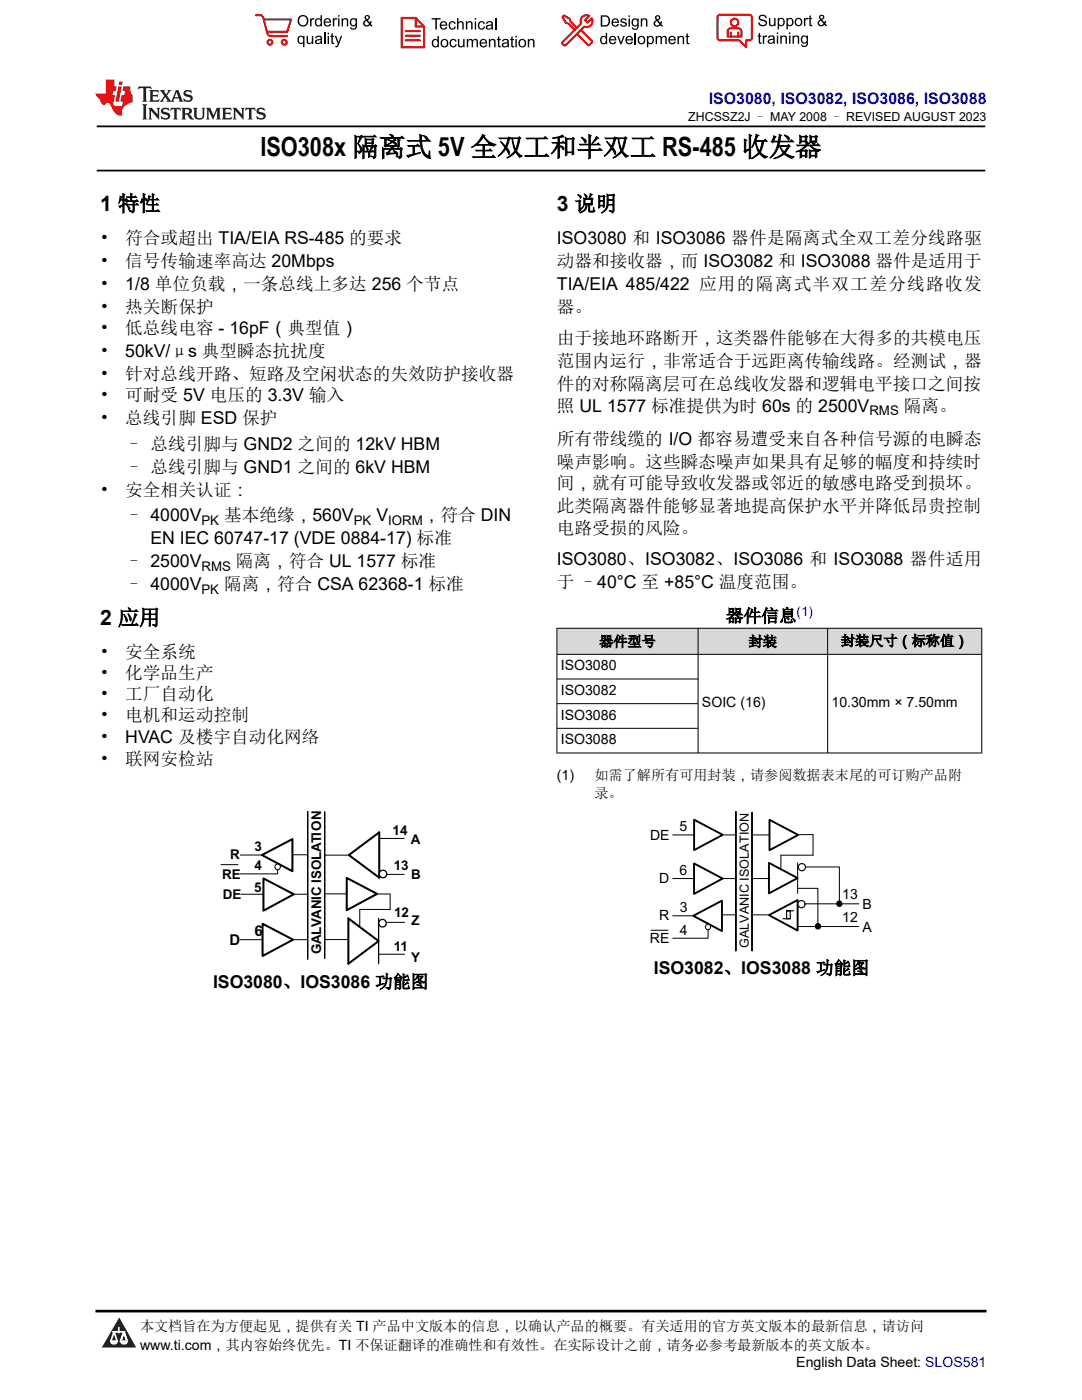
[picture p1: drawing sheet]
<svg xmlns="http://www.w3.org/2000/svg" width="216mm" height="279mm" viewBox="0 0 216 279" stroke-linecap="round" stroke-linejoin="round" font-family="sans-serif">
<defs><g id="words">
<text font-size="5.3" x="52" y="31.2">ISO308x 隔离式 5V 全双工和半双工 RS-485 收发器</text>
<g font-size="4.2">
<text x="20" y="42.1">1 特性</text>
<text x="111.1" y="42.1">3 说明</text>
<text x="20" y="124.7">2 应用</text>
</g>
<g font-size="3.5">
<text x="20" y="48.6">•</text>
<text x="20" y="53.2">•</text>
<text x="25" y="48.6">符合或超出 TIA/EIA RS-485 的要求</text>
<text x="25" y="53.2">信号传输速率高达 20Mbps</text>
<text x="111.1" y="48.6">ISO3080 和 ISO3086 器件是隔离式全双工差分线路驱</text>
<text x="111.1" y="53.2">动器和接收器，而 ISO3082 和 ISO3088 器件是适用于</text>
<text x="20" y="57.8">•</text>
<text x="25" y="57.8">1/8 单位负载，一条总线上多达 256 个节点</text>
<text x="111.1" y="57.8">TIA/EIA 485/422 应用的隔离式半双工差分线路收发</text>
<text x="20" y="62.4">•</text>
<text x="25" y="62.4">热关断保护</text>
<text x="111.1" y="62.4">器。</text>
<text x="20" y="66.6">•</text>
<text x="20" y="71.2">•</text>
<text x="25" y="66.6">低总线电容 - 16pF（典型值）</text>
<text x="25" y="71.2">50kV/μs 典型瞬态抗扰度</text>
<text x="111.1" y="68.7">由于接地环路断开，这类器件能够在大得多的共模电压</text>
<text x="20" y="75.8">•</text>
<text x="25" y="75.8">针对总线开路、短路及空闲状态的失效防护接收器</text>
<text x="111.1" y="73.3">范围内运行，非常适合于远距离传输线路。经测试，器</text>
<text x="111.1" y="77.9">件的对称隔离层可在总线收发器和逻辑电平接口之间按</text>
<text x="20" y="80">•</text>
<text x="25" y="80">可耐受 5V 电压的 3.3V 输入</text>
<text x="111.1" y="82.1">照 UL 1577 标准提供为时 60s 的 2500V</text>
<text x="180.3" y="82.1">隔离。</text>
<text x="20" y="84.6">•</text>
<text x="25" y="84.6">总线引脚 ESD 保护</text>
<text x="25" y="89.7">– 总线引脚与 GND2 之间的 12kV HBM</text>
<text x="111.1" y="88.8">所有带线缆的 I/O 都容易遭受来自各种信号源的电瞬态</text>
<text x="25" y="94.3">– 总线引脚与 GND1 之间的 6kV HBM</text>
<text x="111.1" y="93.4">噪声影响。这些瞬态噪声如果具有足够的幅度和持续时</text>
<text x="20" y="98.9">•</text>
<text x="25" y="98.9">安全相关认证：</text>
<text x="111.1" y="97.7">间，就有可能导致收发器或邻近的敏感电路受到损坏。</text>
<text x="25" y="104">– 4000V</text>
<text x="44.7" y="104">基本绝缘，560V</text>
<text x="75.1" y="104">V</text>
<text x="84.4" y="104">，符合 DIN</text>
<text x="111.1" y="102.2">此类隔离器件能够显著地提高保护水平并降低昂贵控制</text>
<text x="111.1" y="106.5">电路受损的风险。</text>
<text x="25" y="113.2">– 2500V</text>
<text x="30" y="108.6">EN IEC 60747-17 (VDE 0884-17) 标准</text>
<text x="47.1" y="113.2">隔离，符合 UL 1577 标准</text>
<text x="111.1" y="112.8">ISO3080、ISO3082、ISO3086 和 ISO3088 器件适用</text>
<text x="25" y="117.8">– 4000V</text>
<text x="44.7" y="117.8">隔离，符合 CSA 62368-1 标准</text>
<text x="111.1" y="117.4">于 –40°C 至 +85°C 温度范围。</text>
<text x="144.8" y="124.1">器件信息</text>
<text x="20" y="131.3">•</text>
<text x="25" y="131.3">安全系统</text>
<text x="20" y="135.5">•</text>
<text x="25" y="135.5">化学品生产</text>
<text x="20" y="139.7">•</text>
<text x="20" y="144">•</text>
<text x="25" y="139.7">工厂自动化</text>
<text x="25" y="144">电机和运动控制</text>
<text x="20" y="148.2">•</text>
<text x="25" y="148.2">HVAC 及楼宇自动化网络</text>
<text x="20" y="152.8">•</text>
<text x="25" y="152.8">联网安检站</text>
<text x="42.5" y="197.1">ISO3080、IOS3086 功能图</text>
<text x="130.5" y="194.4">ISO3082、IOS3088 功能图</text>
</g>
<text font-size="3.2" fill="#00f" x="141.4" y="20.8">ISO3080, ISO3082, ISO3086, ISO3088</text>
<g font-size="3">
<text x="45.8" y="188.6">D</text>
<text x="50.8" y="186.8">6</text>
</g>
<g font-size="2.8">
<text x="119.6" y="129">器件型号</text>
<text x="149.4" y="129">封装</text>
<text x="167.8" y="128.9">封装尺寸（标称值）</text>
<text x="111.9" y="133.8">ISO3080</text>
<text x="111.9" y="138.7">ISO3082</text>
<text x="111.9" y="143.6">ISO3086</text>
<text x="140.1" y="141.2">SOIC (16)</text>
<text x="165.9" y="141.2">10.30mm × 7.50mm</text>
<text x="111.9" y="148.5">ISO3088</text>
<text x="111.1" y="155.6">(1)</text>
<text x="118.6" y="155.6">如需了解所有可用封装，请参阅数据表末尾的可订购产品附</text>
<text x="118.6" y="159.3">录。</text>
<text x="129.7" y="167.7">DE</text>
<text x="135.6" y="165.9">5</text>
<text x="131.5" y="176.3">D</text>
<text x="135.6" y="174.6">6</text>
<text x="168.1" y="179.4">13</text>
<text x="131.5" y="183.6">R</text>
<text x="135.7" y="182">3</text>
<text x="168.1" y="184">12</text>
<text x="172.1" y="181.3">B</text>
<text x="129.7" y="188.2">RE</text>
<text x="135.7" y="186.7">4</text>
<text x="172.1" y="186">A</text>
<text x="27.9" y="265.7">本文档旨在为方便起见，提供有关 TI 产品中文版本的信息，以确认产品的概要。有关适用的官方英文版本的最新信息，请访问</text>
<text x="27.9" y="269.4">www.ti.com，其内容始终优先。TI 不保证翻译的准确性和有效性。在实际设计之前，请务必参考最新版本的英文版本。</text>
<text x="158.9" y="272.8">English Data Sheet: SLOS581</text>
</g>
<g font-size="2.7">
<text x="78.4" y="166.6">14</text>
<text x="45.9" y="171.4">R</text>
<text x="50.8" y="169.8">3</text>
<text x="50.8" y="173.6">4</text>
<text x="78.6" y="173.7">13</text>
<text x="82" y="168.5">A</text>
<text x="44.4" y="175.5">RE</text>
<text x="44.5" y="179.4">DE</text>
<text x="50.7" y="178">5</text>
<text x="82.1" y="175.5">B</text>
<text x="78.7" y="183.1">12</text>
<text x="82.1" y="184.6">Z</text>
<text x="64.1" y="190.4" transform="rotate(-90 64.1 190.4)">GALVANIC ISOLATION</text>
<text x="78.6" y="189.8">11</text>
<text x="82" y="192.1">Y</text>
</g>
<g font-size="2.6">
<text x="173.5" y="82.8">RMS</text>
<text x="40.2" y="104.7">PK</text>
<text x="70.6" y="104.7">PK</text>
<text x="77.5" y="104.7">IORM</text>
<text x="40.2" y="113.9">RMS</text>
<text x="40.2" y="118.5">PK</text>
</g>
<text font-size="2.6" fill="#00f" x="159" y="122.9">(1)</text>
<g font-size="2.5">
<text x="137.3" y="24.2">ZHCSSZ2J – MAY 2008 – REVISED AUGUST 2023</text>
<text x="149.4" y="189.2" transform="rotate(-90 149.4 189.2)">GALVANIC ISOLATION</text>
</g>
</g></defs>
<path d="M19.3 25.2h177.3M19.3 34h177.3" fill="none" stroke="#000" stroke-width=".35"/>
<g fill="#d8d8d8">
<path d="M111.1 125.4h84.8v5.2h-84.8z" fill-rule="evenodd"/>
<path d="M111.2 125.4h28v5.1h-28z" fill-rule="evenodd"/>
<path d="M139.4 125.4h25.7v5.1h-25.7z" fill-rule="evenodd"/>
<path d="M165.2 125.4h30.6v5.1h-30.6z" fill-rule="evenodd"/>
</g>
<path d="M111.1 125.4h84.9M111.1 130.6h84.9M111.1 135.5h28.3M111.1 125.3v25M139.3 125.3v25M165.1 125.3v25M195.9 125.3v25M111.1 140.4h28.3M111.1 145.4h28.3M196 150.3h-84.9M58.5 187.5h2.8" fill="none" stroke="#000" stroke-width=".2"/>
<path d="M52.4 184.4l6.1 3.1-6.1 3.3z" fill="#fff"/>
<path d="M52.4 184.4l6.1 3.1-6.1 3.3z" fill="none" stroke="#000" stroke-width=".4"/>
<path d="M47.9 187.5h4.5" fill="none" stroke="#000" stroke-width=".2"/>
<path d="M52.3 170.6l6.1-3.1v6.4z" fill="#fff"/>
<path d="M52.3 170.6l6.1-3.1v6.4z" fill="none" stroke="#000" stroke-width=".4"/>
<path d="M44.1 172.6h3.4M47.9 170.6h4.6M55.4 172.2v2.2h-7.5" fill="none" stroke="#000" stroke-width=".2"/>
<circle cx="55.4" cy="173" r=".58" fill="#fff"/>
<g fill="none" stroke="#000" stroke-width=".2">
<path d="M58.5 170.6h2.8M64.8 170.7h4.7M64.8 187.5h4.7M75.5 190.4h5.2M77.1 184.1h3.6"/>
<circle cx="55.4" cy="173" r=".58"/>
</g>
<path d="M75.7 166.1v9.1M69.5 183.3l6 4.5-6 4.5z" fill="none" stroke="#000" stroke-width=".4"/>
<g fill="none" stroke="#000" stroke-width=".25">
<path d="M75.5 183.3v9"/>
<circle cx="76.3" cy="184.2" r=".75"/>
</g>
<circle cx="76.4" cy="174.4" r=".76" fill="#fff"/>
<circle cx="76.4" cy="174.4" r=".76" fill="none" stroke="#000" stroke-width=".25"/>
<path d="M75.7 166.1l-6.1 4.5 6.1 4.6" fill="none" stroke="#000" stroke-width=".4"/>
<path d="M75.7 167.3h4.9M77.2 174.5h3.4M71.8 181.5v3.4" fill="none" stroke="#000" stroke-width=".2"/>
<path d="M69.2 175.2l6 3.2-6 3.2z" fill="#fff"/>
<path d="M69.2 175.2l6 3.2-6 3.2z" fill="none" stroke="#000" stroke-width=".4"/>
<path d="M58.7 178.5h2.8M64.7 178.4h4.5" fill="none" stroke="#000" stroke-width=".2"/>
<path d="M52.6 175.3l6 3.2-6 3.3z" fill="#fff"/>
<path d="M52.6 175.3l6 3.2-6 3.3z" fill="none" stroke="#000" stroke-width=".4"/>
<g fill="none" stroke="#000" stroke-width=".2">
<path d="M48.1 178.5h4.5M61.4 162v.1zM61.4 162.2v.1zM61.4 162.7v.1zM61.4 162.9v.2zM61.4 163.2l.1 .1zM61.4 163.4v.1zM61.4 163.6v.2zM61.4 163.9v.1zM61.4 164.1v.2zM61.4 164.6v.2zM61.4 164.9l.1 .1z"/>
<path d="M61.4 165.1v.1zM61.4 165.3l.1 .2zM61.4 165.6v.1zM61.4 165.8v.2zM61.4 166.1v.1zM61.4 166.3v.1zM61.4 166.5l.1 .2zM61.4 166.8v.1zM61.4 167l.1 .2zM61.4 167.3v.1zM61.4 167.5v.2zM61.4 167.8v.1z"/>
<path d="M61.4 168v.1zM61.4 168.2l.1 .1zM61.4 168.4v.2zM61.4 168.7v.1zM61.4 169.2v.1zM61.4 169.4l.1 .2zM61.4 169.7v.1zM61.4 169.9l.1 .1zM61.4 170.1v.2zM61.4 170.6v.2zM61.4 170.9v.1zM61.4 171.3v.2z"/>
<path d="M61.4 171.6l.1 .1zM61.4 171.8v.2zM61.4 172.1v.1zM61.4 172.3v.2zM61.4 172.6v.1zM61.4 173.5v.2zM61.4 174v.1zM61.4 174.3v.1zM61.4 174.5v.1zM61.4 175.2v.1zM61.4 175.4v.2zM61.4 175.7v.1z"/>
<path d="M61.4 176.2l.1 .1zM61.4 176.4v.1zM61.4 176.9v.1zM61.4 177.1v.2zM61.4 178.1v.1zM61.4 178.6v.1zM61.4 178.8v.2zM61.4 179.1v.1zM61.4 179.3v.2zM61.4 179.6l.1 .1zM61.4 179.8v.1zM61.4 162.4v.2z"/>
<path d="M61.4 164.4v.1zM61.4 168.9v.2zM61.4 170.4v.1zM61.4 171.1v.1zM61.4 172.8v.1zM61.4 173v.2zM61.4 173.3l.1 .1zM61.4 173.7v.2zM61.4 174.7v.2zM61.4 174.9v.2zM61.4 175.9v.2zM61.4 176.6v.2z"/>
<path d="M61.4 177.4v.1zM61.4 177.6v.2zM61.4 177.8l.1 .2zM61.4 178.3l.1 .2zM64.8 162v.2zM64.8 162.2v.2zM64.8 162.5v.1zM64.8 162.7v.2zM64.8 163v.1zM64.8 163.2v.2zM64.8 163.4v.2zM64.8 163.7v.1z"/>
<path d="M64.8 163.9v.2zM64.8 164.1v.2zM64.8 164.4v.2zM64.8 164.6v.2zM64.8 164.9v.1zM64.8 165.1v.2zM64.8 165.4v.1zM64.8 165.6v.2zM64.8 165.8v.2zM64.8 166.1v.1zM64.8 166.3v.2zM64.8 166.6v.1z"/>
<path d="M64.8 166.8v.2zM64.8 167.1v.1zM64.8 167.3v.2zM64.8 167.5v.2zM64.8 167.8v.1zM64.8 168v.2zM64.8 168.3v.1zM64.8 168.5v.1zM64.8 168.7v.2zM64.8 169v.1zM64.8 169.2v.2zM64.8 169.5v.1z"/>
<path d="M64.8 169.7v.2zM64.8 169.9v.2zM64.8 170.2v.1zM64.8 170.4v.2zM64.8 170.6v.2zM64.8 170.9v.1zM64.8 171.1v.2zM64.8 171.4v.1zM64.8 171.6v.2zM64.8 171.9v.1zM64.8 172.1v.2zM64.8 172.3v.2z"/>
<path d="M64.8 172.6v.1zM64.8 172.8v.2zM64.8 173.1v.1zM64.8 173.3v.2zM64.8 173.5v.2zM64.8 173.8v.1zM64.8 174v.2zM64.8 174.3v.1zM64.8 174.5v.2zM64.8 174.8v.1zM64.8 175v.2zM64.8 175.2v.2z"/>
<path d="M64.8 175.5v.1zM64.8 175.7v.2zM64.8 176v.1zM64.8 176.2v.2zM64.8 176.4v.2zM64.8 176.7v.1zM64.8 176.9v.2zM64.8 177.2v.1zM64.8 177.4v.2zM64.8 177.6v.2zM64.8 177.9v.1zM64.8 178.1v.2z"/>
<path d="M64.8 178.4v.1zM64.8 178.6v.2zM64.8 178.8v.2zM64.8 179.1v.2zM64.8 179.3v.2zM64.8 179.6v.1zM64.8 179.8v.2zM75.2 178.4h2.6M77.8 178.5v3h-6M61.4 180l.1 .2zM61.4 180.3v.1zM61.4 181.4v.2z"/>
<path d="M61.4 182.9l.1 .1zM61.4 183.1v.2zM61.4 183.4v.1zM61.4 183.6v.2zM61.4 183.9v.1zM61.4 184.1v.2zM61.4 184.4v.1zM61.4 184.6l.1 .1zM61.4 184.8v.2zM61.4 185.8v.1zM61.4 186.5v.2zM61.4 187v.2z"/>
<path d="M61.4 187.3v.1zM61.4 187.5v.1zM61.4 187.7l.1 .2zM61.4 188v.1zM61.4 188.2v.1zM61.4 188.4v.2zM61.4 188.7v.1zM61.4 188.9v.2zM61.4 189.2l.1 .1zM61.4 189.4v.2zM61.4 189.9v.1zM61.4 190.6v.2z"/>
<path d="M61.4 191.1v.1zM61.4 180.5v.2zM61.4 180.7v.2zM61.4 181v.1zM61.4 181.2l.1 .1zM61.4 181.7v.2zM61.4 181.9v.2zM61.4 182.2v.1zM61.4 182.4l.1 .2zM61.4 182.6v.2zM61.4 185.1v.1zM61.4 185.3v.2z"/>
<path d="M61.4 185.5v.2zM61.4 186v.2zM61.4 186.3l.1 .1zM61.4 186.8v.1zM61.4 189.6v.2zM61.4 190.1v.2zM61.4 190.4v.1zM61.4 190.8l.1 .2zM61.4 191.3v.1zM64.8 180.1v.1zM64.8 180.3v.2zM64.8 180.5v.2z"/>
<path d="M64.8 180.8v.1zM64.8 181v.2zM64.8 181.2v.2zM64.8 181.5v.1zM64.8 181.8v.1zM64.8 182v.2zM64.8 182.2v.2zM64.8 182.5v.1zM64.8 182.7v.2zM64.8 182.9v.2zM64.8 183.2v.1zM64.8 183.4v.2z"/>
<path d="M64.8 183.6v.2zM64.8 183.9v.1zM64.8 184.1v.2zM64.8 184.4v.1zM64.8 184.6v.2zM64.8 184.9v.1zM64.8 185.1v.2zM64.8 185.3v.2zM64.8 185.6v.1zM64.8 185.8v.2zM64.8 186.1v.1zM64.8 186.3v.2z"/>
<path d="M64.8 186.5v.2zM64.8 186.8v.2zM64.8 187v.2zM64.8 187.3v.1zM64.8 187.5v.2zM64.8 187.8v.1zM64.8 188v.2zM64.8 188.2v.2zM64.8 188.5v.1zM64.8 188.7v.2zM64.8 189v.1zM64.8 189.2v.2z"/>
<path d="M64.8 189.5v.1zM64.8 189.7v.1zM64.8 189.9v.2zM64.8 190.2v.1zM64.8 190.4v.2zM64.8 190.6v.2zM64.8 190.9v.1zM64.8 191.1v.2z"/>
</g>
<g fill="#000">
<path d="M61.4 162v.1zM61.4 162.2v.1zM61.4 162.4v.2zM61.4 162.7v.1zM61.4 162.9v.2zM61.4 163.2l.1 .1zM61.4 163.4v.1zM61.4 163.6v.2zM61.4 163.9v.1zM61.4 164.1v.2zM61.4 164.4v.1zM61.4 164.6v.2zM61.4 164.9l.1 .1zM61.4 165.1v.1zM61.4 165.3l.1 .2z" fill-rule="evenodd"/>
<path d="M61.4 165.6v.1zM61.4 165.8v.2zM61.4 166.1v.1zM61.4 166.3v.1zM61.4 166.5l.1 .2zM61.4 166.8v.1zM61.4 167l.1 .2zM61.4 167.3v.1zM61.4 167.5v.2zM61.4 167.8v.1zM61.4 168v.1zM61.4 168.2l.1 .1zM61.4 168.4v.2zM61.4 168.7v.1zM61.4 168.9v.2z" fill-rule="evenodd"/>
<path d="M61.4 169.2v.1zM61.4 169.4l.1 .2zM61.4 169.7v.1zM61.4 169.9l.1 .1zM61.4 170.1v.2zM61.4 170.4v.1zM61.4 170.6v.2zM61.4 170.9v.1zM61.4 171.1v.1zM61.4 171.3v.2zM61.4 171.6l.1 .1zM61.4 171.8v.2zM61.4 172.1v.1zM61.4 172.3v.2zM61.4 172.6v.1z" fill-rule="evenodd"/>
<path d="M61.4 172.8v.1zM61.4 173v.2zM61.4 173.3l.1 .1zM61.4 173.5v.2zM61.4 173.7v.2zM61.4 174v.1zM61.4 174.3v.1zM61.4 174.5v.1zM61.4 174.7v.2zM61.4 174.9v.2zM61.4 175.2v.1zM61.4 175.4v.2zM61.4 175.7v.1zM61.4 175.9v.2zM61.4 176.2l.1 .1z" fill-rule="evenodd"/>
<path d="M61.4 176.4v.1zM61.4 176.6v.2zM61.4 176.9v.1zM61.4 177.1v.2zM61.4 177.4v.1zM61.4 177.6v.2zM61.4 177.8l.1 .2zM61.4 178.1v.1zM61.4 178.3l.1 .2zM61.4 178.6v.1zM61.4 178.8v.2zM61.4 179.1v.1zM61.4 179.3v.2zM61.4 179.6l.1 .1zM61.4 179.8v.1z" fill-rule="evenodd"/>
<path d="M64.8 162v.2zM64.8 162.2v.2zM64.8 162.5v.1zM64.8 162.7v.2zM64.8 163v.1zM64.8 163.2v.2zM64.8 163.4v.2zM64.8 163.7v.1zM64.8 163.9v.2zM64.8 164.1v.2zM64.8 164.4v.2zM64.8 164.6v.2zM64.8 164.9v.1zM64.8 165.1v.2zM64.8 165.4v.1z" fill-rule="evenodd"/>
<path d="M64.8 165.6v.2zM64.8 165.8v.2zM64.8 166.1v.1zM64.8 166.3v.2zM64.8 166.6v.1zM64.8 166.8v.2zM64.8 167.1v.1zM64.8 167.3v.2zM64.8 167.5v.2zM64.8 167.8v.1zM64.8 168v.2zM64.8 168.3v.1zM64.8 168.5v.1zM64.8 168.7v.2zM64.8 169v.1z" fill-rule="evenodd"/>
<path d="M64.8 169.2v.2zM64.8 169.5v.1zM64.8 169.7v.2zM64.8 169.9v.2zM64.8 170.2v.1zM64.8 170.4v.2zM64.8 170.6v.2zM64.8 170.9v.1zM64.8 171.1v.2zM64.8 171.4v.1zM64.8 171.6v.2zM64.8 171.9v.1zM64.8 172.1v.2zM64.8 172.3v.2zM64.8 172.6v.1z" fill-rule="evenodd"/>
<path d="M64.8 172.8v.2zM64.8 173.1v.1zM64.8 173.3v.2zM64.8 173.5v.2zM64.8 173.8v.1zM64.8 174v.2zM64.8 174.3v.1zM64.8 174.5v.2zM64.8 174.8v.1zM64.8 175v.2zM64.8 175.2v.2zM64.8 175.5v.1zM64.8 175.7v.2zM64.8 176v.1zM64.8 176.2v.2z" fill-rule="evenodd"/>
<path d="M64.8 176.4v.2zM64.8 176.7v.1zM64.8 176.9v.2zM64.8 177.2v.1zM64.8 177.4v.2zM64.8 177.6v.2zM64.8 177.9v.1zM64.8 178.1v.2zM64.8 178.4v.1zM64.8 178.6v.2zM64.8 178.8v.2zM64.8 179.1v.2zM64.8 179.3v.2zM64.8 179.6v.1zM64.8 179.8v.2z" fill-rule="evenodd"/>
<path d="M61.4 180l.1 .2zM61.4 180.3v.1zM61.4 180.5v.2zM61.4 180.7v.2zM61.4 181v.1zM61.4 181.2l.1 .1zM61.4 181.4v.2zM61.4 181.7v.2zM61.4 181.9v.2zM61.4 182.2v.1zM61.4 182.4l.1 .2zM61.4 182.6v.2zM61.4 182.9l.1 .1zM61.4 183.1v.2zM61.4 183.4v.1z" fill-rule="evenodd"/>
<path d="M61.4 183.6v.2zM61.4 183.9v.1zM61.4 184.1v.2zM61.4 184.4v.1zM61.4 184.6l.1 .1zM61.4 184.8v.2zM61.4 185.1v.1zM61.4 185.3v.2zM61.4 185.5v.2zM61.4 185.8v.1zM61.4 186v.2zM61.4 186.3l.1 .1zM61.4 186.5v.2zM61.4 186.8v.1zM61.4 187v.2z" fill-rule="evenodd"/>
<path d="M61.4 187.3v.1zM61.4 187.5v.1zM61.4 187.7l.1 .2zM61.4 188v.1zM61.4 188.2v.1zM61.4 188.4v.2zM61.4 188.7v.1zM61.4 188.9v.2zM61.4 189.2l.1 .1zM61.4 189.4v.2zM61.4 189.6v.2zM61.4 189.9v.1zM61.4 190.1v.2zM61.4 190.4v.1zM61.4 190.6v.2zM61.4 190.8l.1 .2zM61.4 191.1v.1zM61.4 191.3v.1z" fill-rule="evenodd"/>
<path d="M64.8 180.1v.1zM64.8 180.3v.2zM64.8 180.5v.2zM64.8 180.8v.1zM64.8 181v.2zM64.8 181.2v.2zM64.8 181.5v.1zM64.8 181.8v.1zM64.8 182v.2zM64.8 182.2v.2zM64.8 182.5v.1zM64.8 182.7v.2zM64.8 182.9v.2zM64.8 183.2v.1zM64.8 183.4v.2z" fill-rule="evenodd"/>
<path d="M64.8 183.6v.2zM64.8 183.9v.1zM64.8 184.1v.2zM64.8 184.4v.1zM64.8 184.6v.2zM64.8 184.9v.1zM64.8 185.1v.2zM64.8 185.3v.2zM64.8 185.6v.1zM64.8 185.8v.2zM64.8 186.1v.1zM64.8 186.3v.2zM64.8 186.5v.2zM64.8 186.8v.2zM64.8 187v.2z" fill-rule="evenodd"/>
<path d="M64.8 187.3v.1zM64.8 187.5v.2zM64.8 187.8v.1zM64.8 188v.2zM64.8 188.2v.2zM64.8 188.5v.1zM64.8 188.7v.2zM64.8 189v.1zM64.8 189.2v.2zM64.8 189.5v.1zM64.8 189.7v.1zM64.8 189.9v.2zM64.8 190.2v.1zM64.8 190.4v.2zM64.8 190.6v.2zM64.8 190.9v.1zM64.8 191.1v.2z" fill-rule="evenodd"/>
</g>
<path d="M153.4 182.6l5.8-3v6.1z" fill="#fff"/>
<path d="M153.4 182.6l5.8-3v6.1z" fill="none" stroke="#000" stroke-width=".38"/>
<path d="M153.4 172.2l5.8 3-5.8 3.1z" fill="#fff"/>
<path d="M153.4 172.2l5.8 3-5.8 3.1z" fill="none" stroke="#000" stroke-width=".38"/>
<g fill="none" stroke="#000" stroke-width=".2">
<path d="M150.1 175.3h3.5M159.2 172.2v6.1M159.2 173h8.3v7.4M159.3 177.3h3.9v7M150.1 182.6h3.5M159.3 184.9h12.1M160.7 180.4h10.7"/>
<circle cx="163.2" cy="184.9" r=".57"/>
<circle cx="167.5" cy="180.3" r=".55"/>
</g>
<g fill="#000">
<circle cx="163.2" cy="184.9" r=".57"/>
<circle cx="167.5" cy="180.3" r=".55"/>
</g>
<path d="M157 181.8h.7v1.6h-.7z" fill-rule="evenodd" fill="#fff"/>
<path d="M156.2 183.4h1.5M157 181.8h.7v1.6h-.7zM157 181.8h1.4" fill="none" stroke="#000" stroke-width=".23"/>
<g fill="none" stroke="#000" stroke-width=".2">
<path d="M144.2 175.3h2.6M144.4 166.6h2.4M146.8 161.9l.1 .2zM146.8 162.2l.1 .1zM146.8 162.9l.1 .1zM146.8 163.1l.1 .1zM146.8 163.5l.1 .2zM146.8 163.8l.1 .1zM146.8 164l.1 .1zM146.8 164.2l.1 .2zM146.8 164.7l.1 .1zM146.8 164.9l.1 .1z"/>
<path d="M146.8 165.8l.1 .1zM146.8 166l.1 .2zM146.8 166.5l.1 .1zM146.8 166.7l.1 .2zM146.8 167.6l.1 .2zM146.8 167.9l.1 .1zM146.8 168.1l.1 .1zM146.8 168.3l.1 .1zM146.8 168.5l.1 .2zM146.8 168.8l.1 .1zM146.8 169l.1 .1zM146.8 169.5l.1 .1z"/>
<path d="M146.8 170.1l.1 .2zM146.8 170.4l.1 .1zM146.8 170.6l.1 .1zM146.8 170.8l.1 .2zM146.8 172.4l.1 .1zM146.8 172.6l.1 .2zM146.8 172.9l.1 .1zM146.8 173.3l.1 .2zM146.8 173.6l.1 .1zM146.8 174.2l.1 .2zM146.8 174.5l.1 .1zM146.8 174.7l.1 .1z"/>
<path d="M146.8 175.1l.1 .2zM146.8 175.4l.1 .1zM146.8 176.1l.1 .1zM146.8 176.5l.1 .1zM146.8 176.7l.1 .2zM146.8 177.2l.1 .1zM146.8 177.4l.1 .2zM146.8 178.3l.1 .2zM146.8 179l.1 .1zM146.8 179.2l.1 .2zM146.8 179.5l.1 .1zM146.8 162.4l.1 .1z"/>
<path d="M146.8 162.6l.1 .2zM146.8 163.3l.1 .1zM146.8 164.4l.1 .2zM146.8 165.1l.1 .2zM146.8 165.3l.1 .2zM146.8 165.6l.1 .1zM146.8 166.2l.1 .2zM146.8 166.9l.1 .2zM146.8 167.2l.1 .1zM146.8 167.4l.1 .1zM146.8 169.2l.1 .2zM146.8 169.7l.1 .1z"/>
<path d="M146.8 169.9l.1 .1zM146.8 171l.1 .2zM146.8 171.3l.1 .1zM146.8 171.5l.1 .1zM146.8 171.7l.1 .2zM146.8 171.9l.1 .2zM146.8 172.2l.1 .1zM146.8 173.1l.1 .1zM146.8 173.8l.1 .1zM146.8 174l.1 .1zM146.8 174.9l.1 .1zM146.8 175.6l.1 .1z"/>
<path d="M146.8 175.8l.1 .2zM146.8 176.3l.1 .1zM146.8 176.9l.1 .2zM146.8 177.6l.1 .2zM146.8 177.9l.1 .1zM146.8 178.1l.1 .1zM146.8 178.5l.1 .2zM146.8 178.8l.1 .1zM146.8 179.7l.1 .1zM146.8 179.9l.1 .2zM150 162.3l.1 .2zM150 162.6l.1 .1z"/>
<path d="M150 162.8l.1 .1zM150 163l.1 .2zM150 163.5l.1 .1zM150 164.2l.1 .1zM150 164.4l.1 .1zM150 164.6l.1 .2zM150 164.8l.1 .2zM150 165.3l.1 .1zM150 166.4l.1 .2zM150 166.7l.1 .1zM150 167.1l.1 .2zM150 167.3l.1 .2z"/>
<path d="M150 167.8l.1 .1zM150 168.3l.1 .1zM150 168.5l.1 .1zM150 168.7l.1 .1zM150 168.9l.1 .2zM150 169.2l.1 .1zM150 169.4l.1 .1zM150 169.6l.1 .2zM150 170.1l.1 .1zM150 170.5l.1 .2zM150 170.8l.1 .1zM150 171.2l.1 .2z"/>
<path d="M150 171.4l.1 .2zM150 171.7l.1 .1zM150 172.6l.1 .1zM150 173l.1 .2zM150 173.3l.1 .1zM150 173.5l.1 .1zM150 174.2l.1 .1zM150 175.1l.1 .1zM150 175.3l.1 .1zM150 175.8l.1 .1zM150 176l.1 .1zM150 176.5l.1 .1z"/>
<path d="M150 177.1l.1 .2zM150 177.4l.1 .1zM150 177.8l.1 .2zM150 178l.1 .2zM150 178.3l.1 .1zM150 179l.1 .1zM150 179.2l.1 .1zM150 179.9l.1 .1zM150 162.1l.1 .1zM150 163.2l.1 .2zM150 163.7l.1 .1zM150 163.9l.1 .2z"/>
<path d="M150 165.1l.1 .1zM150 165.5l.1 .2zM150 165.7l.1 .2zM150 166l.1 .1zM150 166.2l.1 .1zM150 166.9l.1 .1zM150 167.6l.1 .1zM150 168l.1 .2zM150 169.8l.1 .2zM150 170.3l.1 .1zM150 171l.1 .1zM150 171.9l.1 .1z"/>
<path d="M150 172.1l.1 .2zM150 172.3l.1 .2zM150 172.8l.1 .1zM150 173.7l.1 .2zM150 173.9l.1 .2zM150 174.4l.1 .1zM150 174.6l.1 .2zM150 174.8l.1 .2zM150 175.5l.1 .2zM150 176.2l.1 .2zM150 176.7l.1 .1zM150 176.9l.1 .1z"/>
<path d="M150 177.6l.1 .1zM150 178.5l.1 .1zM150 178.7l.1 .2zM150 179.4l.1 .1zM150 179.6l.1 .2zM150.1 166.6h6.5M144.2 182.6h2.6M146.8 180.2l.1 .1zM146.8 181.1l.1 .1zM146.8 181.3l.1 .1zM146.8 181.5l.1 .1zM146.8 182l.1 .1z"/>
<path d="M146.8 182.4l.1 .2zM146.8 183.1l.1 .1zM146.8 183.3l.1 .2zM146.8 183.8l.1 .1zM146.8 184l.1 .2zM146.8 184.2l.1 .2zM146.8 184.9l.1 .2zM146.8 185.2l.1 .1zM146.8 185.4l.1 .1zM146.8 185.8l.1 .2zM146.8 186.1l.1 .1zM146.8 187.9l.1 .1z"/>
<path d="M146.8 189.7l.1 .1zM146.8 180.4l.1 .1zM146.8 180.6l.1 .1zM146.8 180.8l.1 .2zM146.8 181.7l.1 .2zM146.8 182.2l.1 .1zM146.8 182.6l.1 .2zM146.8 182.9l.1 .1zM146.8 183.5l.1 .2zM146.8 184.5l.1 .1zM146.8 184.7l.1 .1zM146.8 185.6l.1 .1z"/>
<path d="M146.8 186.3l.1 .1zM146.8 186.5l.1 .2zM146.8 186.7l.1 .2zM146.8 187l.1 .1zM146.8 187.2l.1 .1zM146.8 187.4l.1 .2zM146.8 187.6l.1 .2zM146.8 188.1l.1 .1zM146.8 188.3l.1 .2zM146.8 188.6l.1 .1zM146.8 188.8l.1 .1zM146.8 189l.1 .2z"/>
<path d="M146.8 189.2l.1 .2zM146.8 189.5l.1 .1zM150 180.1l.1 .1zM150 180.3l.1 .2zM150 180.8l.1 .1zM150 181.2l.1 .2zM150 181.7l.1 .1zM150 181.9l.1 .1zM150 182.1l.1 .2zM150 182.6l.1 .1zM150 183.1l.1 .1zM150 183.7l.1 .2z"/>
<path d="M150 184l.1 .1zM150 184.6l.1 .2zM150 184.9l.1 .1zM150 185.6l.1 .1zM150 185.8l.1 .1zM150 186.7l.1 .1zM150 188.5l.1 .1zM150 180.5l.1 .2zM150 181l.1 .1zM150 181.4l.1 .2zM150 182.4l.1 .1zM150 182.8l.1 .2z"/>
<path d="M150 183.3l.1 .1zM150 183.5l.1 .1zM150 184.2l.1 .1zM150 184.4l.1 .2zM150 185.1l.1 .1zM150 185.3l.1 .2zM150 186l.1 .1zM150 186.2l.1 .2zM150 186.4l.1 .2zM150 186.9l.1 .2zM150 187.1l.1 .2zM150 187.4l.1 .1z"/>
<path d="M150 187.6l.1 .1zM150 187.8l.1 .2zM150 188l.1 .2zM150 188.3l.1 .1zM150 188.7l.1 .2zM150 189l.1 .1zM150 189.2l.1 .1zM150 189.4l.1 .2zM150 189.6l.1 .2z"/>
</g>
<g fill="#000">
<path d="M146.8 161.9l.1 .2zM146.8 162.2l.1 .1zM146.8 162.4l.1 .1zM146.8 162.6l.1 .2zM146.8 162.9l.1 .1zM146.8 163.1l.1 .1zM146.8 163.3l.1 .1zM146.8 163.5l.1 .2zM146.8 163.8l.1 .1zM146.8 164l.1 .1zM146.8 164.2l.1 .2zM146.8 164.4l.1 .2zM146.8 164.7l.1 .1zM146.8 164.9l.1 .1zM146.8 165.1l.1 .2zM146.8 165.3l.1 .2zM146.8 165.6l.1 .1zM146.8 165.8l.1 .1zM146.8 166l.1 .2zM146.8 166.2l.1 .2zM146.8 166.5l.1 .1zM146.8 166.7l.1 .2zM146.8 166.9l.1 .2zM146.8 167.2l.1 .1zM146.8 167.4l.1 .1zM146.8 167.6l.1 .2zM146.8 167.9l.1 .1zM146.8 168.1l.1 .1zM146.8 168.3l.1 .1zM146.8 168.5l.1 .2zM146.8 168.8l.1 .1zM146.8 169l.1 .1zM146.8 169.2l.1 .2zM146.8 169.5l.1 .1zM146.8 169.7l.1 .1zM146.8 169.9l.1 .1zM146.8 170.1l.1 .2zM146.8 170.4l.1 .1zM146.8 170.6l.1 .1zM146.8 170.8l.1 .2zM146.8 171l.1 .2zM146.8 171.3l.1 .1zM146.8 171.5l.1 .1zM146.8 171.7l.1 .2zM146.8 171.9l.1 .2zM146.8 172.2l.1 .1zM146.8 172.4l.1 .1zM146.8 172.6l.1 .2zM146.8 172.9l.1 .1zM146.8 173.1l.1 .1zM146.8 173.3l.1 .2zM146.8 173.6l.1 .1zM146.8 173.8l.1 .1zM146.8 174l.1 .1zM146.8 174.2l.1 .2zM146.8 174.5l.1 .1zM146.8 174.7l.1 .1zM146.8 174.9l.1 .1zM146.8 175.1l.1 .2zM146.8 175.4l.1 .1zM146.8 175.6l.1 .1zM146.8 175.8l.1 .2zM146.8 176.1l.1 .1zM146.8 176.3l.1 .1zM146.8 176.5l.1 .1zM146.8 176.7l.1 .2zM146.8 176.9l.1 .2zM146.8 177.2l.1 .1zM146.8 177.4l.1 .2zM146.8 177.6l.1 .2zM146.8 177.9l.1 .1zM146.8 178.1l.1 .1zM146.8 178.3l.1 .2zM146.8 178.5l.1 .2zM146.8 178.8l.1 .1zM146.8 179l.1 .1zM146.8 179.2l.1 .2zM146.8 179.5l.1 .1zM146.8 179.7l.1 .1zM146.8 179.9l.1 .2zM146.8 180.2l.1 .1zM146.8 180.4l.1 .1zM146.8 180.6l.1 .1zM146.8 180.8l.1 .2zM146.8 181.1l.1 .1zM146.8 181.3l.1 .1zM146.8 181.5l.1 .1zM146.8 181.7l.1 .2zM146.8 182l.1 .1zM146.8 182.2l.1 .1zM146.8 182.4l.1 .2zM146.8 182.6l.1 .2zM146.8 182.9l.1 .1zM146.8 183.1l.1 .1zM146.8 183.3l.1 .2zM146.8 183.5l.1 .2zM146.8 183.8l.1 .1zM146.8 184l.1 .2zM146.8 184.2l.1 .2zM146.8 184.5l.1 .1zM146.8 184.7l.1 .1zM146.8 184.9l.1 .2zM146.8 185.2l.1 .1zM146.8 185.4l.1 .1zM146.8 185.6l.1 .1zM146.8 185.8l.1 .2zM146.8 186.1l.1 .1zM146.8 186.3l.1 .1zM146.8 186.5l.1 .2zM146.8 186.7l.1 .2zM146.8 187l.1 .1zM146.8 187.2l.1 .1zM146.8 187.4l.1 .2zM146.8 187.6l.1 .2zM146.8 187.9l.1 .1zM146.8 188.1l.1 .1zM146.8 188.3l.1 .2zM146.8 188.6l.1 .1zM146.8 188.8l.1 .1zM146.8 189l.1 .2zM146.8 189.2l.1 .2zM146.8 189.5l.1 .1zM146.8 189.7l.1 .1z" fill-rule="evenodd"/>
<path d="M150 162.1l.1 .1zM150 162.3l.1 .2zM150 162.6l.1 .1zM150 162.8l.1 .1zM150 163l.1 .2zM150 163.2l.1 .2zM150 163.5l.1 .1zM150 163.7l.1 .1zM150 163.9l.1 .2zM150 164.2l.1 .1zM150 164.4l.1 .1zM150 164.6l.1 .2zM150 164.8l.1 .2zM150 165.1l.1 .1zM150 165.3l.1 .1zM150 165.5l.1 .2zM150 165.7l.1 .2zM150 166l.1 .1zM150 166.2l.1 .1zM150 166.4l.1 .2zM150 166.7l.1 .1zM150 166.9l.1 .1zM150 167.1l.1 .2zM150 167.3l.1 .2zM150 167.6l.1 .1zM150 167.8l.1 .1zM150 168l.1 .2zM150 168.3l.1 .1zM150 168.5l.1 .1zM150 168.7l.1 .1zM150 168.9l.1 .2zM150 169.2l.1 .1zM150 169.4l.1 .1zM150 169.6l.1 .2zM150 169.8l.1 .2zM150 170.1l.1 .1zM150 170.3l.1 .1zM150 170.5l.1 .2zM150 170.8l.1 .1zM150 171l.1 .1zM150 171.2l.1 .2zM150 171.4l.1 .2zM150 171.7l.1 .1zM150 171.9l.1 .1zM150 172.1l.1 .2zM150 172.3l.1 .2zM150 172.6l.1 .1zM150 172.8l.1 .1zM150 173l.1 .2zM150 173.3l.1 .1zM150 173.5l.1 .1zM150 173.7l.1 .2zM150 173.9l.1 .2zM150 174.2l.1 .1zM150 174.4l.1 .1zM150 174.6l.1 .2zM150 174.8l.1 .2zM150 175.1l.1 .1zM150 175.3l.1 .1zM150 175.5l.1 .2zM150 175.8l.1 .1zM150 176l.1 .1zM150 176.2l.1 .2zM150 176.5l.1 .1zM150 176.7l.1 .1zM150 176.9l.1 .1zM150 177.1l.1 .2zM150 177.4l.1 .1zM150 177.6l.1 .1zM150 177.8l.1 .2zM150 178l.1 .2zM150 178.3l.1 .1zM150 178.5l.1 .1zM150 178.7l.1 .2zM150 179l.1 .1zM150 179.2l.1 .1zM150 179.4l.1 .1zM150 179.6l.1 .2zM150 179.9l.1 .1zM150 180.1l.1 .1zM150 180.3l.1 .2zM150 180.5l.1 .2zM150 180.8l.1 .1zM150 181l.1 .1zM150 181.2l.1 .2zM150 181.4l.1 .2zM150 181.7l.1 .1zM150 181.9l.1 .1zM150 182.1l.1 .2zM150 182.4l.1 .1zM150 182.6l.1 .1zM150 182.8l.1 .2zM150 183.1l.1 .1zM150 183.3l.1 .1zM150 183.5l.1 .1zM150 183.7l.1 .2zM150 184l.1 .1zM150 184.2l.1 .1zM150 184.4l.1 .2zM150 184.6l.1 .2zM150 184.9l.1 .1zM150 185.1l.1 .1zM150 185.3l.1 .2zM150 185.6l.1 .1zM150 185.8l.1 .1zM150 186l.1 .1zM150 186.2l.1 .2zM150 186.4l.1 .2zM150 186.7l.1 .1zM150 186.9l.1 .2zM150 187.1l.1 .2zM150 187.4l.1 .1zM150 187.6l.1 .1zM150 187.8l.1 .2zM150 188l.1 .2zM150 188.3l.1 .1zM150 188.5l.1 .1zM150 188.7l.1 .2zM150 189l.1 .1zM150 189.2l.1 .1zM150 189.4l.1 .2zM150 189.6l.1 .2z" fill-rule="evenodd"/>
</g>
<path d="M138.3 182.8l5.8-3v6z" fill="#fff"/>
<path d="M138.3 182.8l5.8-3v6z" fill="none" stroke="#000" stroke-width=".38"/>
<path d="M138.5 163.6l5.7 3-5.7 3.1z" fill="#fff"/>
<path d="M138.5 163.6l5.7 3-5.7 3.1z" fill="none" stroke="#000" stroke-width=".38"/>
<path d="M138.5 172.3l5.7 3-5.7 3.1z" fill="#fff"/>
<path d="M138.5 172.3l5.7 3-5.7 3.1z" fill="none" stroke="#000" stroke-width=".38"/>
<path d="M155.8 170.7v2.9" fill="none" stroke="#000" stroke-width=".2"/>
<path d="M153.5 163.6l5.8 3-5.8 3.1z" fill="#fff"/>
<path d="M153.5 163.6l5.8 3-5.8 3.1z" fill="none" stroke="#000" stroke-width=".38"/>
<path d="M134.2 175.3h4.3M134.2 166.6h4.3M129.9 185.7h3.4M134.2 182.8h4.3M141.3 184.2v3h-7.1" fill="none" stroke="#000" stroke-width=".2"/>
<circle cx="141.3" cy="185" r=".55" fill="#fff"/>
<circle cx="141.3" cy="185" r=".55" fill="none" stroke="#000" stroke-width=".2"/>
<circle cx="159.9" cy="180.4" r=".71" fill="#fff"/>
<circle cx="159.9" cy="180.4" r=".71" fill="none" stroke="#000" stroke-width=".23"/>
<circle cx="160" cy="173.1" r=".71" fill="#fff"/>
<circle cx="160" cy="173.1" r=".71" fill="none" stroke="#000" stroke-width=".23"/>
<path d="M159.4 166.6h2.8v4.1h-6.4" fill="none" stroke="#000" stroke-width=".2"/>
<path d="M0 0h215.9v23.8h-215.9z" fill-rule="evenodd" fill="#fff"/>
<path d="M27.7 17.3l-.2 .6 .5-.3h.6v.1v2.2l-.2 .4h1l-.2-.4v-2.2v-.1h.5l.5 .3-.1-.6zM29.8 18l.2 .4v1.5l-.2 .4h1.9l.1-.6a1.08 1.08 0 0 1-1.3 .2v-.7h.6l.4 .2v-.6l-.4 .2h-.6v-.6l.2-.1a1 1 0 0 1 1 .2l-.1-.5zM31.8 18l1 1.1-1 1.2h.9l-.2-.2 .4-.7 .5 .7-.2 .2h1.6l-.2-.2 .1-.4h1l.1 .4-.1 .2h.9l-.2-.3-.8-2h-.5l-1 2.2-.8-1.1 .9-1.1h-.8l.2 .2-.5 .6-.3-.6 .1-.2zM35.2 18.4l.4 1h-.8zM36.8 18.1a.65 .65 0 0 0-.2 .7 .65 .65 0 0 0 .6 .5l.7 .1 .1 .3a.79 .79 0 0 1-.7 .4 .79 .79 0 0 1-.7-.5l.1 .7 .2-.1a.93 .93 0 0 0 1.1 .1 .93 .93 0 0 0 .4-1 1.46 1.46 0 0 0-1.2-.6l-.1-.3a1.09 1.09 0 0 1 1.2 .2l-.2-.6-.1 .1-.6-.2zM28.4 20.8l.2 .4v2.3l-.2 .3h1l-.2-.3v-2.3l.2-.4zM29.6 21.5l.2 .4v1.6l-.2 .3h.8l-.3-.3v-1.4l1.7 1.8v-2l.2-.4h-.8l.2 .2 .1 1.1-1.2-1.3zM32.3 21.7a.65 .65 0 0 0-.2 .7 .65 .65 0 0 0 .7 .4l.6 .2 .1 .2a.79 .79 0 0 1-.7 .4 .79 .79 0 0 1-.7-.5l.1 .7 .2-.1a.93 .93 0 0 0 1.1 .1 .93 .93 0 0 0 .4-.9 1.46 1.46 0 0 0-1.2-.6l-.1-.4a1.09 1.09 0 0 1 1.2 .2l-.2-.6-.1 .1-.6-.1zM34.1 21.5l-.1 .7a.63 .63 0 0 1 .7-.4l.1 1.7-.3 .3h1l-.2-.3v-1.7a.66 .66 0 0 1 .8 .4l-.1-.7zM36.2 21.5l.2 .4v1.6l-.2 .3h.9l-.2-.2v-.7h.5l.1 .2a.79 .79 0 0 0 1.2 .6l-1-.9a.61 .61 0 0 0 .6-.6 .61 .61 0 0 0-.5-.6zM36.9 21.8h.2a.47 .47 0 0 1 .5 .1 .47 .47 0 0 1 .1 .5l-.2 .2h-.6zM38.5 21.5l.2 .2a2.27 2.27 0 0 0 .4 2 1.04 1.04 0 0 0 1.7-.7v-1.3l.2-.2h-.8l.2 .4v1.1a.6 .6 0 0 1-.6 .6 .6 .6 0 0 1-.6-.6v-1.1l.3-.4zM41.1 21.5l.2 .4v1.6l-.2 .3h.7l-.2-.3v-1.5l.9 1.9 .8-1.9v1.5l-.2 .3h1l-.3-.3v-1.6l.3-.4h-.8l-.7 1.5-.7-1.5zM44.3 21.5l.2 .4v1.6l-.2 .3h1.9l.1-.5a1.09 1.09 0 0 1-1.3 .1v-.6h.6l.4 .1v-.6l-.4 .2h-.6v-.6l.2-.1a1.01 1.01 0 0 1 1 .3l-.1-.6zM46.4 21.5l.3 .4v1.6l-.3 .3h.8l-.2-.3v-1.4l1.6 1.8v-2l.2-.4h-.7l.2 .2v1.1l-1.2-1.3zM49 21.5l-.1 .7a.63 .63 0 0 1 .8-.4v1.7l-.3 .3h1l-.2-.3v-1.7a.66 .66 0 0 1 .8 .4l-.1-.7zM51.4 21.7a.65 .65 0 0 0-.2 .7 .65 .65 0 0 0 .6 .4l.6 .2 .2 .2a.79 .79 0 0 1-.8 .4 .79 .79 0 0 1-.6-.5l.1 .7 .2-.1a.93 .93 0 0 0 1 .1 .93 .93 0 0 0 .5-.9 1.46 1.46 0 0 0-1.3-.6l-.1-.4a1.09 1.09 0 0 1 1.3 .2l-.2-.6-.2 .1-.5-.1z" fill="#231f20"/>
<path d="M21.1 15.9v2.8h-2.1l.1 .3 .9 1a.95 .95 0 0 0 .9 .9 .59 .59 0 0 1 .6-.4 .59 .59 0 0 1 .5 .4l.4 .8a1.59 1.59 0 0 0 2.1 1.3 1.61 1.61 0 0 1 1-2.2l1-.4-.1-1.5a1.59 1.59 0 0 1-.4-1.6h-1.4l-.2 .9h.5l-.1 .8h-.5l-.2 1v.2l.4 .1-.2 .9h-.6a.73 .73 0 0 1-1.1-.7l.3-1.5h-.5l.2-.8h.5l.2-.9h-.5v-1.4zM23.6 17.3l-.6 3h.7l.6-3zM23.8 16.3l-.1 .7h.7l.1-.7z" fill="#ed1c24"/>
<g fill="#000">
<path d="M59.4 4.2a1.12 1.12 0 0 1 2.2 0 1.12 1.12 0 0 1-2.2 0zM59.9 3.5a.89 .89 0 0 0-.1 1.1 .89 .89 0 0 0 1.1 .4 .88 .88 0 0 0 .3-1.3 .88 .88 0 0 0-1.3-.2z" fill-rule="evenodd"/>
<path d="M59.5 7.3l.5-.2 .5 .3v-.3h.3v2.3h-.3v-.8a.74 .74 0 0 1-1 0 .74 .74 0 0 1-.1-1zM59.8 7.5a.57 .57 0 0 0-.2 .7 .57 .57 0 0 0 .8 .2 .57 .57 0 0 0 .1-.7 .57 .57 0 0 0-.7-.2z" fill-rule="evenodd"/>
<path d="M61.9 3.6h.2v.3l.2-.2 .3-.1 .2 .1-.1 .3a.36 .36 0 0 0-.5 0 .36 .36 0 0 0 0 .4v.9h-.3z" fill-rule="evenodd"/>
<path d="M61.2 7.1h.3v.9a.41 .41 0 0 0 .4 .6 .41 .41 0 0 0 .3-.6v-.9h.3v1.7h-.2v-.3a.58 .58 0 0 1-.7 .3 .58 .58 0 0 1-.4-.6z" fill-rule="evenodd"/>
<path d="M63 3.8l.5-.2 .5 .2v-.8h.2v2.3h-.2v-.2a.75 .75 0 0 1-1-.1 .75 .75 0 0 1-.1-1zM63.2 4a.57 .57 0 0 0-.1 .7 .57 .57 0 0 0 .8 .2 .57 .57 0 0 0 .1-.7 .57 .57 0 0 0-.8-.2z" fill-rule="evenodd"/>
<path d="M63 7.3a.74 .74 0 0 1 1-.1 .74 .74 0 0 1 .3 .9v.7h-.3v-.2a.57 .57 0 0 1-.8 .2 .57 .57 0 0 1-.2-.8l1-.3a.41 .41 0 0 0-.4-.4 .41 .41 0 0 0-.4 .4l-.3-.1zM63.2 8.2a.35 .35 0 0 0 .2 .5 .35 .35 0 0 0 .5-.3l.1-.4z" fill-rule="evenodd"/>
<path d="M65.4 6.5h.3v.3h-.3zM65.4 7.1h.3v1.7h-.3z" fill-rule="evenodd"/>
<path d="M64.8 3.8a.76 .76 0 0 1 .9-.1 .76 .76 0 0 1 .4 .8h-1.2a.47 .47 0 0 0 .3 .6 .47 .47 0 0 0 .6-.4l.3 .1a.82 .82 0 0 1-1.3 .3 .82 .82 0 0 1 0-1.3zM65 4l-.1 .3h.9l-.3-.4z" fill-rule="evenodd"/>
<path d="M66.4 3.6h.3v.3l.1-.2 .4-.1 .1 .1-.1 .3a.36 .36 0 0 0-.4 0 .36 .36 0 0 0-.1 .4v.9h-.3z" fill-rule="evenodd"/>
<path d="M66.1 6.7l.3-.1v.5h.3v.3h-.3v.9l.1 .2h.2v.3a.41 .41 0 0 1-.4-.1 .41 .41 0 0 1-.2-.4v-.9h-.2v-.3h.2z" fill-rule="evenodd"/>
<path d="M66.8 7.1h.3l.4 1.4 .5-1.4h.3l-.6 1.7a.57 .57 0 0 1-.8 .6v-.3a.37 .37 0 0 0 .5-.3z" fill-rule="evenodd"/>
<path d="M67.5 3h.2v.3h-.2zM67.5 3.6h.2v1.7h-.2z" fill-rule="evenodd"/>
<path d="M68.2 3.6h.2v.3a.58 .58 0 0 1 .7-.3 .58 .58 0 0 1 .4 .7v1h-.3v-1a.4 .4 0 0 0-.4-.5 .4 .4 0 0 0-.4 .6v.9h-.2z" fill-rule="evenodd"/>
<path d="M70 3.8l.5-.2 .5 .2v-.2h.2v1.5a.71 .71 0 0 1-.5 .8 .71 .71 0 0 1-.8-.5h.2a.46 .46 0 0 0 .6 .3 .46 .46 0 0 0 .3-.6 .78 .78 0 0 1-1.1-.2 .78 .78 0 0 1 .1-1.1zM70.2 4a.53 .53 0 0 0-.1 .8 .53 .53 0 0 0 .8 0 .54 .54 0 0 0 0-.7 .54 .54 0 0 0-.7-.1z" fill-rule="evenodd"/>
<path d="M72.9 3.1a.53 .53 0 0 1 .8 .1 .53 .53 0 0 1-.3 .8l.4 .5 .1-.3 .3 .1-.2 .5 .3 .3-.2 .2-.3-.3a.71 .71 0 0 1-1.2 .1 .71 .71 0 0 1 .4-1.1l-.3-.5zM73 3.5a.3 .3 0 0 0 .6 0 .3 .3 0 0 0-.6 0zM72.9 4.3a.45 .45 0 0 0 0 .7 .45 .45 0 0 0 .7-.2l-.5-.6z" fill-rule="evenodd"/>
<path d="M86.1 3.6h1.8v.3h-.7v2h-.3v-2h-.8z" fill-rule="evenodd"/>
<path d="M86.3 8l.5-.2 .5 .2v-.8h.3v2.2h-.3v-.2a.76 .76 0 0 1-1 0 .76 .76 0 0 1-.1-1zM86.6 8.1a.58 .58 0 0 0-.2 .8 .58 .58 0 0 0 .8 .2 .58 .58 0 0 0 .1-.8 .58 .58 0 0 0-.7-.2z" fill-rule="evenodd"/>
<path d="M88.2 7.9a.81 .81 0 0 1 1.1 .2 .81 .81 0 0 1-.2 1.1 .81 .81 0 0 1-1.1-.1l-.1-.8zM88.3 8.1a.57 .57 0 0 0 0 .9 .57 .57 0 0 0 .8 0 .57 .57 0 0 0 0-.8 .57 .57 0 0 0-.8-.1z" fill-rule="evenodd"/>
<path d="M88 4.4a.77 .77 0 0 1 .9-.1 .77 .77 0 0 1 .4 .8h-1.3a.48 .48 0 0 0 .4 .6 .48 .48 0 0 0 .6-.3h.3a.83 .83 0 0 1-1.3 .4 .83 .83 0 0 1 0-1.4zM88.2 4.6l-.2 .3h1l-.3-.4z" fill-rule="evenodd"/>
<path d="M89.7 4.4a.7 .7 0 0 1 1.2 .3l-.2 .1a.45 .45 0 0 0-.6-.3 .45 .45 0 0 0-.3 .6 .45 .45 0 0 0 .3 .6 .45 .45 0 0 0 .6-.4h.3a.76 .76 0 0 1-1.1 .6 .76 .76 0 0 1-.3-1.1z" fill-rule="evenodd"/>
<path d="M89.9 8a.7 .7 0 0 1 1.2 .3h-.3a.45 .45 0 0 0-.5-.3 .45 .45 0 0 0-.3 .6 .45 .45 0 0 0 .3 .6 .45 .45 0 0 0 .6-.4l.2 .1a.76 .76 0 0 1-1 .5 .76 .76 0 0 1-.4-1.1z" fill-rule="evenodd"/>
<path d="M91.2 3.6h.3v.8a.59 .59 0 0 1 .7-.2 .59 .59 0 0 1 .3 .7v1h-.2v-1a.4 .4 0 0 0-.5-.4 .4 .4 0 0 0-.3 .5v.9h-.3z" fill-rule="evenodd"/>
<path d="M91.4 7.8h.2v.9a.41 .41 0 0 0 .5 .5 .41 .41 0 0 0 .3-.5v-.9h.3v1.6h-.3v-.2a.58 .58 0 0 1-.7 .3 .58 .58 0 0 1-.3-.7z" fill-rule="evenodd"/>
<path d="M93 4.2h.2v.3a.59 .59 0 0 1 .7-.3 .59 .59 0 0 1 .4 .7v1h-.3v-1a.41 .41 0 0 0-.4-.5 .41 .41 0 0 0-.4 .6v.9h-.2z" fill-rule="evenodd"/>
<path d="M93.1 7.8h.3v.2a.56 .56 0 0 1 1 0 .54 .54 0 0 1 .6-.2 .54 .54 0 0 1 .4 .5v1.1h-.3v-1a.34 .34 0 0 0-.3-.4 .34 .34 0 0 0-.4 .3v1.1h-.3v-1a.38 .38 0 0 0-.5-.4 .38 .38 0 0 0-.2 .6v.8h-.3z" fill-rule="evenodd"/>
<path d="M94.7 3.6h.3v.3h-.3zM94.7 4.2h.3v1.7h-.3z" fill-rule="evenodd"/>
<path d="M95.5 4.4a.7 .7 0 0 1 1.3 .3l-.3 .1a.45 .45 0 0 0-.6-.3 .45 .45 0 0 0-.3 .6 .45 .45 0 0 0 .3 .6 .45 .45 0 0 0 .6-.4h.3a.76 .76 0 0 1-1.1 .6 .76 .76 0 0 1-.3-1.1z" fill-rule="evenodd"/>
<path d="M95.9 8a.77 .77 0 0 1 .9-.2 .77 .77 0 0 1 .4 .9h-1.2a.48 .48 0 0 0 .3 .5 .48 .48 0 0 0 .6-.3h.3a.83 .83 0 0 1-1.3 .4 .83 .83 0 0 1 0-1.3zM96.1 8.1l-.1 .4h.9l-.2-.5z" fill-rule="evenodd"/>
<path d="M97.5 7.8h.3v.2a.59 .59 0 0 1 .7-.2 .59 .59 0 0 1 .4 .6v1h-.3v-1a.41 .41 0 0 0-.5-.4 .41 .41 0 0 0-.3 .5v.9h-.3z" fill-rule="evenodd"/>
<path d="M97.1 4.4a.74 .74 0 0 1 1-.1 .74 .74 0 0 1 .3 .9v.7h-.3v-.2a.59 .59 0 0 1-.8 .2 .59 .59 0 0 1-.3-.8l1.1-.3a.42 .42 0 0 0-.4-.4 .42 .42 0 0 0-.5 .4l-.2-.1zM97.3 5.3a.36 .36 0 0 0 .2 .5 .36 .36 0 0 0 .5-.2l.1-.5z" fill-rule="evenodd"/>
<path d="M99.4 7.4l.2-.2v.6h.3v.2h-.3v1l.1 .2h.2l.1 .2a.41 .41 0 0 1-.5 0 .41 .41 0 0 1-.1-.4v-1h-.2v-.2h.2z" fill-rule="evenodd"/>
<path d="M100.3 8a.74 .74 0 0 1 .9-.2 .74 .74 0 0 1 .3 .9l.1 .7h-.3v-.2a.59 .59 0 0 1-.8 .3 .59 .59 0 0 1-.3-.8l1-.3a.42 .42 0 0 0-.3-.4 .42 .42 0 0 0-.5 .3h-.3zM100.5 8.8a.36 .36 0 0 0 .1 .5 .36 .36 0 0 0 .5-.2l.2-.5z" fill-rule="evenodd"/>
<path d="M102 7.4l.3-.2v.6h.3v.2h-.3v1l.1 .2h.2v.2a.41 .41 0 0 1-.5 0 .41 .41 0 0 1-.1-.4v-1h-.2v-.2h.2z" fill-rule="evenodd"/>
<path d="M102.8 7.2h.3v.3h-.3zM102.8 7.8h.3v1.6h-.3z" fill-rule="evenodd"/>
<path d="M103.7 7.9a.81 .81 0 0 1 1.1 .2 .81 .81 0 0 1-.1 1.1 .81 .81 0 0 1-1.2-.1v-.8zM103.9 8.1a.57 .57 0 0 0-.1 .9 .57 .57 0 0 0 .8 0 .57 .57 0 0 0 0-.8 .57 .57 0 0 0-.7-.1z" fill-rule="evenodd"/>
<path d="M105.3 7.8h.3v.2a.59 .59 0 0 1 .7-.2 .59 .59 0 0 1 .4 .6v1h-.3v-1a.41 .41 0 0 0-.5-.4 .41 .41 0 0 0-.3 .5v.9h-.3z" fill-rule="evenodd"/>
<path d="M119.9 3.1h.7a1.12 1.12 0 0 1 1.1 1.1 1.12 1.12 0 0 1-1 1.1h-.8zM120.2 3.3v1.7h.4a.86 .86 0 0 0 .8-.8 .86 .86 0 0 0-.8-.9z" fill-rule="evenodd"/>
<path d="M119.9 7.4l.5-.3 .5 .3v-.8h.2v2.2h-.2v-.2a.75 .75 0 0 1-1 0 .75 .75 0 0 1-.1-1zM120.1 7.5a.57 .57 0 0 0-.1 .8 .57 .57 0 0 0 .8 .2 .57 .57 0 0 0 .1-.8 .57 .57 0 0 0-.8-.2z" fill-rule="evenodd"/>
<path d="M121.7 7.4a.76 .76 0 0 1 .9-.2 .76 .76 0 0 1 .4 .9h-1.2a.47 .47 0 0 0 .3 .5 .47 .47 0 0 0 .6-.3h.3a.82 .82 0 0 1-1.3 .4 .82 .82 0 0 1 0-1.3zM121.9 7.5l-.1 .3h.9l-.3-.4z" fill-rule="evenodd"/>
<path d="M122.2 3.9a.76 .76 0 0 1 .9-.2 .76 .76 0 0 1 .4 .9h-1.2a.47 .47 0 0 0 .4 .5 .47 .47 0 0 0 .5-.3h.3a.82 .82 0 0 1-1.3 .4 .82 .82 0 0 1 0-1.3zM122.5 4l-.2 .3h.9l-.2-.4z" fill-rule="evenodd"/>
<path d="M123.9 3.8a.71 .71 0 0 1 1.1 .3h-.2a.32 .32 0 0 0-.4-.3 .32 .32 0 0 0-.3 .4h.1a.75 .75 0 0 1 .9 .8 .72 .72 0 0 1-.7 .3 .72 .72 0 0 1-.7-.5h.3a.36 .36 0 0 0 .4 .4 .36 .36 0 0 0 .3-.5 .8 .8 0 0 1-.9-.7z" fill-rule="evenodd"/>
<path d="M123.2 7.2h.3l.4 1.3 .5-1.3h.3l-.7 1.6h-.2z" fill-rule="evenodd"/>
<path d="M125.4 3.1h.3v.3h-.3zM125.4 3.7h.3v1.6h-.3z" fill-rule="evenodd"/>
<path d="M125 7.4a.76 .76 0 0 1 .9-.2 .76 .76 0 0 1 .4 .9h-1.2a.47 .47 0 0 0 .3 .5 .47 .47 0 0 0 .6-.3h.3a.82 .82 0 0 1-1.3 .4 .82 .82 0 0 1 0-1.3zM125.2 7.5l-.1 .3h.9l-.2-.4z" fill-rule="evenodd"/>
<path d="M126.2 3.9l.5-.3 .5 .3v-.2h.2v1.4a.71 .71 0 0 1-.5 .8 .71 .71 0 0 1-.8-.5l.2 .1a.46 .46 0 0 0 .6 .2 .46 .46 0 0 0 .3-.6 .78 .78 0 0 1-1.1-.1 .78 .78 0 0 1 .1-1.1zM126.4 4a.53 .53 0 0 0-.1 .8 .53 .53 0 0 0 .8 0 .54 .54 0 0 0 0-.7 .54 .54 0 0 0-.7-.1z" fill-rule="evenodd"/>
<path d="M127.5 7.3a.8 .8 0 0 1 1.1 .2 .8 .8 0 0 1-.1 1.1 .8 .8 0 0 1-1.2-.1v-.8zM127.7 7.5a.56 .56 0 0 0-.1 .9 .56 .56 0 0 0 .8-.1 .56 .56 0 0 0 0-.7 .56 .56 0 0 0-.7-.1z" fill-rule="evenodd"/>
<path d="M127.9 3.7h.2v.2a.58 .58 0 0 1 .7-.2 .58 .58 0 0 1 .4 .6v1h-.3v-1a.4 .4 0 0 0-.4-.4 .4 .4 0 0 0-.4 .5v.9h-.2z" fill-rule="evenodd"/>
<path d="M129.1 7.2h.2v.2a.72 .72 0 0 1 1-.1 .72 .72 0 0 1 .2 1 .64 .64 0 0 1-.5 .5 .64 .64 0 0 1-.6-.2v.8h-.3zM129.5 7.5a.56 .56 0 0 0-.2 .8 .56 .56 0 0 0 .8 .2 .56 .56 0 0 0 .1-.8 .56 .56 0 0 0-.7-.2z" fill-rule="evenodd"/>
<path d="M130.8 7.2h.3v.2a.55 .55 0 0 1 .9 0 .53 .53 0 0 1 .6-.3 .53 .53 0 0 1 .4 .6v1.1h-.2v-1a.34 .34 0 0 0-.3-.4 .34 .34 0 0 0-.4 .3v1.1h-.3v-1a.37 .37 0 0 0-.5-.4 .37 .37 0 0 0-.2 .6v.8h-.3z" fill-rule="evenodd"/>
<path d="M130.8 3.2a.53 .53 0 0 1 .9 .1 .53 .53 0 0 1-.4 .8l.4 .5 .2-.4 .2 .1-.2 .5 .4 .3-.2 .3-.3-.4a.71 .71 0 0 1-1.2 .1 .71 .71 0 0 1 .3-1.1l-.2-.5zM130.9 3.6a.3 .3 0 0 0 .6 0 .3 .3 0 0 0-.6 0zM130.9 4.3a.45 .45 0 0 0 0 .7 .45 .45 0 0 0 .7-.2l-.5-.6z" fill-rule="evenodd"/>
<path d="M133.6 7.4a.76 .76 0 0 1 .9-.2 .76 .76 0 0 1 .3 .9h-1.2a.47 .47 0 0 0 .4 .5 .47 .47 0 0 0 .6-.3h.2a.82 .82 0 0 1-1.2 .4 .82 .82 0 0 1 0-1.3zM133.8 7.5l-.2 .3h1l-.3-.4z" fill-rule="evenodd"/>
<path d="M135.2 7.2h.2v.2a.58 .58 0 0 1 .7-.2 .58 .58 0 0 1 .4 .6v1h-.3v-1a.4 .4 0 0 0-.4-.4 .4 .4 0 0 0-.3 .5v.9h-.3z" fill-rule="evenodd"/>
<path d="M137 6.8l.3-.2v.6h.2v.2h-.2v1v.2h.2l.1 .2a.41 .41 0 0 1-.5 0 .41 .41 0 0 1-.1-.5v-.9h-.2v-.2h.2z" fill-rule="evenodd"/>
<path d="M151.6 3.1a.88 .88 0 0 1 1.4 .5h-.3a.49 .49 0 0 0-.5-.5 .49 .49 0 0 0-.5 .6l.1 .1a1.06 1.06 0 0 1 1.2 1 .95 .95 0 0 1-.9 .4 .95 .95 0 0 1-.8-.7h.3a.58 .58 0 0 0 .6 .5 .58 .58 0 0 0 .5-.6l-.2-.1a.95 .95 0 0 1-1.1-.9z" fill-rule="evenodd"/>
<path d="M151.4 6.7l.3-.2v.6h.2v.2h-.2v1v.2h.2l.1 .2a.41 .41 0 0 1-.5 0 .41 .41 0 0 1-.1-.5v-.9h-.2v-.2h.2z" fill-rule="evenodd"/>
<path d="M152.2 7.1h.3v.2l.1-.2h.4h.1l-.1 .3a.36 .36 0 0 0-.4 0 .36 .36 0 0 0-.1 .5v.8h-.3z" fill-rule="evenodd"/>
<path d="M153.3 7.3a.74 .74 0 0 1 1-.2 .74 .74 0 0 1 .3 .9l.1 .7h-.3l-.1-.2a.57 .57 0 0 1-.8 .3 .57 .57 0 0 1-.1-.9l.9-.2a.41 .41 0 0 0-.4-.4 .41 .41 0 0 0-.4 .3h-.3zM153.5 8.1a.35 .35 0 0 0 .2 .5 .35 .35 0 0 0 .5-.2l.1-.5z" fill-rule="evenodd"/>
<path d="M153.4 3.6h.3v.9a.41 .41 0 0 0 .4 .5 .41 .41 0 0 0 .4-.5v-.9h.2v1.6h-.2v-.2a.58 .58 0 0 1-.7 .2 .58 .58 0 0 1-.4-.6z" fill-rule="evenodd"/>
<path d="M155 6.5h.3v.3h-.3zM155 7.1h.3v1.6h-.3z" fill-rule="evenodd"/>
<path d="M155.2 3.6h.2v.2a.72 .72 0 0 1 1-.1 .72 .72 0 0 1 .2 1 .64 .64 0 0 1-.5 .5 .64 .64 0 0 1-.6-.2v.8h-.3zM155.6 3.9a.56 .56 0 0 0-.2 .8 .56 .56 0 0 0 .8 .2 .56 .56 0 0 0 .1-.8 .56 .56 0 0 0-.7-.2z" fill-rule="evenodd"/>
<path d="M155.7 7.1h.3v.2a.58 .58 0 0 1 .7-.2 .58 .58 0 0 1 .3 .6v1h-.3v-1a.4 .4 0 0 0-.4-.4 .4 .4 0 0 0-.3 .5v.9h-.3z" fill-rule="evenodd"/>
<path d="M156.9 3.6h.3v.2a.72 .72 0 0 1 .9-.1 .72 .72 0 0 1 .2 1 .64 .64 0 0 1-.4 .5 .64 .64 0 0 1-.7-.2v.8h-.3zM157.3 3.9a.56 .56 0 0 0-.1 .8 .56 .56 0 0 0 .7 .2 .56 .56 0 0 0 .2-.8 .56 .56 0 0 0-.8-.2z" fill-rule="evenodd"/>
<path d="M157.4 6.5h.3v.3h-.3zM157.4 7.1h.3v1.6h-.3z" fill-rule="evenodd"/>
<path d="M158.1 7.1h.3v.2a.58 .58 0 0 1 .7-.2 .58 .58 0 0 1 .4 .6v1h-.3v-1a.4 .4 0 0 0-.5-.4 .4 .4 0 0 0-.3 .5v.9h-.3z" fill-rule="evenodd"/>
<path d="M158.8 3.7a.8 .8 0 0 1 1.1 .2 .8 .8 0 0 1-.1 1.1 .8 .8 0 0 1-1.1-.1l-.1-.8zM159 3.9a.56 .56 0 0 0-.1 .9 .56 .56 0 0 0 .9 0 .56 .56 0 0 0-.1-.8 .56 .56 0 0 0-.7-.1z" fill-rule="evenodd"/>
<path d="M160 7.3l.5-.2 .5 .2v-.2h.2v1.4a.71 .71 0 0 1-.5 .9 .71 .71 0 0 1-.9-.5h.3a.46 .46 0 0 0 .6 .2 .46 .46 0 0 0 .2-.6 .78 .78 0 0 1-1-.1 .78 .78 0 0 1 .1-1.1zM160.2 7.4a.53 .53 0 0 0-.1 .8 .53 .53 0 0 0 .8 0 .54 .54 0 0 0 0-.7 .54 .54 0 0 0-.7-.1z" fill-rule="evenodd"/>
<path d="M160.4 3.6h.3v.2l.1-.2h.4h.1l-.1 .3a.36 .36 0 0 0-.4 0 .36 .36 0 0 0-.1 .5v.8h-.3z" fill-rule="evenodd"/>
<path d="M161.5 3.2l.3-.2v.6h.3v.2h-.3v1v.2h.3v.2a.41 .41 0 0 1-.5 0 .41 .41 0 0 1-.1-.5v-.9h-.2v-.2h.2z" fill-rule="evenodd"/>
<path d="M163.6 3.1a.53 .53 0 0 1 .8 .1 .53 .53 0 0 1-.3 .8l.4 .5 .1-.3h.3l-.2 .5 .3 .3-.2 .3-.3-.3a.71 .71 0 0 1-1.2 .1 .71 .71 0 0 1 .4-1.2l-.3-.5zM163.7 3.5a.3 .3 0 0 0 .5 0 .3 .3 0 0 0-.5 0zM163.6 4.2a.45 .45 0 0 0 0 .8 .45 .45 0 0 0 .7-.3l-.5-.6z" fill-rule="evenodd"/>
</g>
<path d="M64.8 6.5v2.3M98.9 3.6v2.3M126.8 6.6v2.2" fill="none" stroke="#000" stroke-width=".28"/>
<g fill="none" stroke="#de0000" stroke-width=".42">
<path d="M51.1 3l1 .1a1.4 1.4 0 0 1 .6 1.2l.7 2.5a.95 .95 0 0 0 1.1 .4h2.8M52.7 3.9h5.4l-.8 2.4h-4M80.1 3.6h2.8v1.7h1.7v4.2h-4.5zM81 7.1h2.8M81 6.2h2.8M81 8.1h2.8M82.9 3.6l1.7 1.7M115.1 5.5l-1.3-1.2-.1-.5-1.2-.7-.3 .3 .7 1.1 .5 .2 1.3 1.3M115.9 6l2.2 2.2v.3l-.5 .5h-.3l-2.2-2.2zM115.9 6l.7-.7a1.19 1.19 0 0 0 1.3-.3 1.19 1.19 0 0 0 .2-1.4l-.9 .9-.4-.5 .8-.8a1.19 1.19 0 0 0-1.4 .1 1.19 1.19 0 0 0-.2 1.4l-3.8 3.7v.3l.3 .3h.3l2.3-2.2M143.2 3.2l.4-.2h6l.4 .2v4.4l-.2 .4-.9 .1v1.3l-1.4-1.3h-3.9l-.4-.3zM145.4 5.8l.4-.1h1.6a.61 .61 0 0 1 .6 .6v1h-2.8v-1z"/>
<path d="M145.8 6.5v.8M147.3 6.5v.8"/>
<circle cx="53.9" cy="8.4" r=".49"/>
<circle cx="56.7" cy="8.4" r=".49"/>
<circle cx="146.6" cy="4.5" r=".75"/>
</g>
<path d="M0 261.4h215.9v18h-215.9z" fill-rule="evenodd" fill="#fff"/>
<path d="M23.8 262.9l3.4 6h-6.9z" fill="#231f20"/>
<path d="M22.1 267.7h1.3l-.4 .5h-.3a.55 .55 0 0 1-.6-.5z" fill-rule="evenodd" fill="#fff"/>
<path d="M22.1 267.7h1.3l-.4 .5h-.3a.55 .55 0 0 1-.6-.5z" fill="none" stroke="#231f20" stroke-width=".34"/>
<path d="M22.1 267.7h1.3l-.4 .5h-.5zM22.6 265.8h.1M22.6 265.8h2.3zM23.7 265.9h.1M23.7 264.9v1zM24 267.7h.1" fill="none" stroke="#fff" stroke-width=".34"/>
<path d="M24.7 265.8l-.7 1.9z" fill="#fff"/>
<path d="M24.7 265.8l-.7 1.9z" fill="none" stroke="#fff" stroke-width=".34"/>
<path d="M24.7 265.8l.7 1.9z" fill="#fff"/>
<path d="M22.8 265.8l-.7 1.9zM22.8 265.8l.6 1.9zM24.7 265.8l.7 1.9zM25.3 267.7h.1" fill="none" stroke="#fff" stroke-width=".34"/>
<path d="M24.1 267.7h1.3a.65 .65 0 0 1-.6 .5 .65 .65 0 0 1-.7-.5z" fill-rule="evenodd" fill="#fff"/>
<path d="M24.1 267.7h1.3a.65 .65 0 0 1-.6 .5 .65 .65 0 0 1-.7-.5z" fill="none" stroke="#231f20" stroke-width=".34"/>
<path d="M24 267.7h.1M24.1 267.7h1.3l-.4 .5h-.5z" fill="none" stroke="#fff" stroke-width=".34"/>
<path d="M19 261.7h177.8" fill="none" stroke="#000" stroke-width=".53"/>
<use href="#words"/>
</svg>
